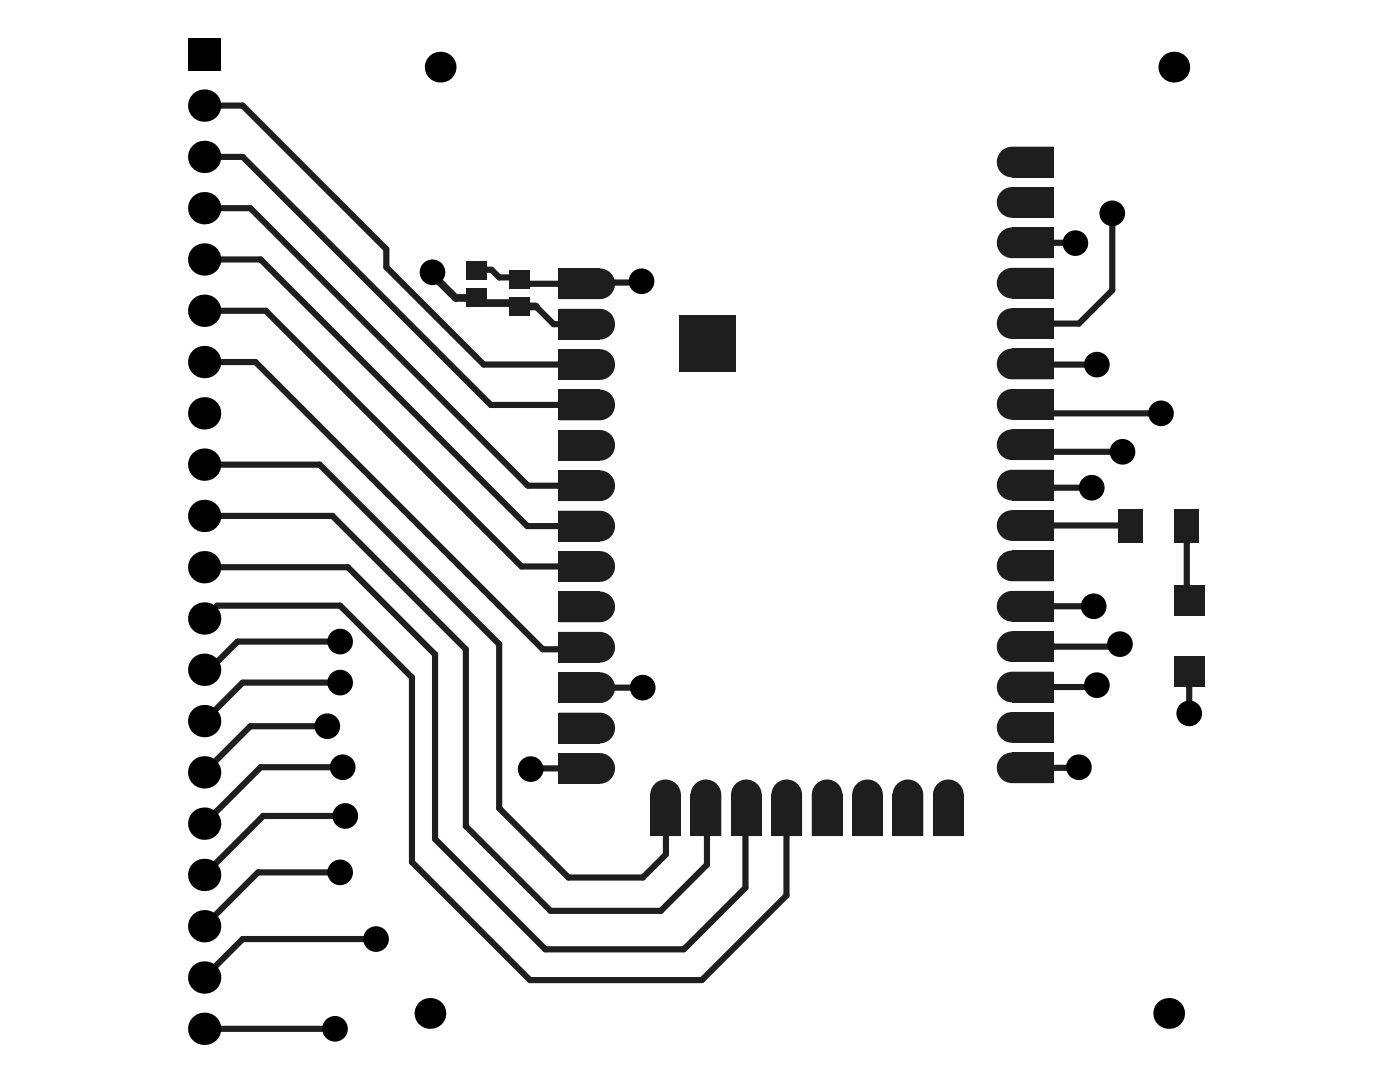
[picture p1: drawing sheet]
<svg xmlns="http://www.w3.org/2000/svg" width="279mm" height="216mm" viewBox="0 0 279 216" stroke-linecap="round" stroke-linejoin="round" font-family="sans-serif">
<g fill="#1e1e1e">
<path d="M130.7 156.4a3.1 3.1 0 0 1 3.3-.6 3.1 3.1 0 0 1 1.9 2.8v8.2h-6.1v-8.5l.3-1.1z"/>
<path d="M138.7 156.4a3.1 3.1 0 0 1 3.4-.6 3.1 3.1 0 0 1 1.8 2.8v8.2h-6.1v-8.5l.4-1.1z"/>
<path d="M146.8 156.4a3.1 3.1 0 0 1 3.3-.6 3.1 3.1 0 0 1 1.9 2.8v8.2h-6.1v-8.5l.3-1.1z"/>
<path d="M154.8 156.4a3.1 3.1 0 0 1 3.4-.6 3.1 3.1 0 0 1 1.9 2.8v8.2h-6.2l.1-8.5 .3-1.1z"/>
<path d="M162.9 156.4a3.1 3.1 0 0 1 3.3-.6 3.1 3.1 0 0 1 1.9 2.8v8.2h-6.1v-8.5l.3-1.1z"/>
<path d="M171 156.4a3.1 3.1 0 0 1 3.3-.6 3.1 3.1 0 0 1 1.9 2.8v8.2h-6.1v-8.5l.3-1.1z"/>
<path d="M179 156.4a3.1 3.1 0 0 1 3.4-.6 3.1 3.1 0 0 1 1.9 2.8v8.2h-6.2v-8.5l.4-1.1z"/>
<path d="M187.1 156.4a3.1 3.1 0 0 1 3.3-.6 3.1 3.1 0 0 1 1.9 2.8v8.2h-6.1v-8.5l.3-1.1z"/>
<path d="M111.5 142.2h8.2a3.1 3.1 0 0 1 3 3.1 3.1 3.1 0 0 1-3 3h-8.2z"/>
<path d="M111.5 134.1h8.2a3.1 3.1 0 0 1 3 3.1 3.1 3.1 0 0 1-3 3.1h-8.2z"/>
<path d="M111.5 126.1h8.2a3.1 3.1 0 0 1 3 3.1 3.1 3.1 0 0 1-3 3h-8.2z"/>
<path d="M111.5 110h8.2a3.1 3.1 0 0 1 3 3 3.1 3.1 0 0 1-3 3.1h-8.2z"/>
<path d="M111.5 101.9h8.2a3.1 3.1 0 0 1 3 3.1 3.1 3.1 0 0 1-3 3h-8.2z"/>
<path d="M111.5 93.9h8.2a3.1 3.1 0 0 1 3 3 3.1 3.1 0 0 1-3 3.1h-8.2z"/>
<path d="M111.5 77.7h8.2a3.1 3.1 0 0 1 3 3.1 3.1 3.1 0 0 1-3 3.1h-8.2z"/>
<path d="M111.5 69.7h8.2a3.1 3.1 0 0 1 3 3 3.1 3.1 0 0 1-3 3.1h-8.2z"/>
<path d="M111.5 61.6h8.2a3.1 3.1 0 0 1 3 3.1 3.1 3.1 0 0 1-3 3h-8.2z"/>
<path d="M111.5 53.6h8.2a3.1 3.1 0 0 1 3 3 3.1 3.1 0 0 1-3 3.1h-8.2z"/>
<path d="M199.8 126.9l.8-.6 1.1-.3h8.5v6.1h-8.2a3.1 3.1 0 0 1-2.8-1.9 3.1 3.1 0 0 1 .6-3.3z"/>
<path d="M199.8 134.9l.8-.5 1.1-.4h8.5v6.2h-8.2a3.1 3.1 0 0 1-2.8-1.9 3.1 3.1 0 0 1 .6-3.4z"/>
<path d="M199.8 143l.8-.6 1.1-.3h8.5v6.1h-8.2a3.1 3.1 0 0 1-2.8-1.9 3.1 3.1 0 0 1 .6-3.3z"/>
<path d="M199.8 94.6l.8-.5 1.1-.3 8.5-.1v6.2h-8.2a3.1 3.1 0 0 1-2.8-1.9 3.1 3.1 0 0 1 .6-3.4z"/>
<path d="M199.8 102.7l.8-.6 1.1-.3h8.5v6.1h-8.2a3.1 3.1 0 0 1-2.8-1.9 3.1 3.1 0 0 1 .6-3.3z"/>
<path d="M199.8 110.7l.8-.5 1.1-.3h8.5v6.1h-8.2a3.1 3.1 0 0 1-2.8-1.9 3.1 3.1 0 0 1 .6-3.4z"/>
<path d="M199.8 54.3l.8-.5 1.1-.3 8.5-.1v6.2h-8.2a3.1 3.1 0 0 1-2.8-1.9 3.1 3.1 0 0 1 .6-3.4z"/>
<path d="M199.8 62.4l.8-.6 1.1-.3h8.5v6.1h-8.2a3.1 3.1 0 0 1-2.8-1.9 3.1 3.1 0 0 1 .6-3.3z"/>
<path d="M199.8 70.5l.8-.6 1.1-.3h8.5v6.1h-8.2a3.1 3.1 0 0 1-2.8-1.9 3.1 3.1 0 0 1 .6-3.3z"/>
<path d="M199.8 78.5l.8-.5 1.1-.4h8.5v6.1h-8.2a3.1 3.1 0 0 1-2.8-1.8 3.1 3.1 0 0 1 .6-3.4z"/>
<path d="M199.8 30.2l.9-.7 1-.2h8.5v6.1h-8.2a3.1 3.1 0 0 1-2.8-1.9 3.1 3.1 0 0 1 .6-3.3z"/>
<path d="M199.8 38.2l.8-.5 1.1-.4h8.5v6.2h-8.2a3.1 3.1 0 0 1-2.8-1.9 3.1 3.1 0 0 1 .6-3.4z"/>
<path d="M199.8 46.3l.8-.6 1.1-.3h8.5v6.1h-8.2a3.1 3.1 0 0 1-2.8-1.9 3.1 3.1 0 0 1 .6-3.3z"/>
<path d="M111.5 150.3h8.2a3.1 3.1 0 0 1 3 3 3.1 3.1 0 0 1-3 3.1h-8.2z"/>
<path d="M111.5 118h8.2a3.1 3.1 0 0 1 3 3.1 3.1 3.1 0 0 1-3 3.1h-8.2z"/>
<path d="M111.5 85.8h8.2a3.1 3.1 0 0 1 3 3.1 3.1 3.1 0 0 1-3 3h-8.2z"/>
<path d="M199.8 151l.8-.5 1.1-.3 8.5-.1v6.2h-8.2a3.1 3.1 0 0 1-2.8-1.9 3.1 3.1 0 0 1 .6-3.4z"/>
<path d="M199.8 86.6l.8-.6 1.1-.3h8.5v6.1h-8.2a3.1 3.1 0 0 1-2.8-1.9 3.1 3.1 0 0 1 .6-3.3z"/>
<path d="M199.8 118.8l.8-.6 1.1-.3h8.5v6.1h-8.2a3.1 3.1 0 0 1-2.8-1.9 3.1 3.1 0 0 1 .6-3.3z"/>
</g>
<g fill="none" stroke="#1e1e1e" stroke-width="1.2">
<path d="M40.8 21.1h7.6l28.7 28.6v3.6l19.4 19.4h19.1M40.8 31.3h7.6l49.5 49.5h17.7M40.8 51.8h11.2l53.2 53.2h10.4M40.8 41.5h9.2l55.4 55.4h10.2M95.2 53.8h2.9l1.5 1.6h2.7M102.7 55.7l.9 .9h12l-.3-.2h12.5l.2-.3M206.1 48.4l8.5 .1M222 42.6v15.3l-6.7 6.7h-9.2M40.8 72.2h10.2l57.3 57.4h6.9l.4-.4M40.8 62h12.2l51.1 51h11.5M107 61.1l3.5 3.6h5.1l-.2 .2M141.7 68.2l-.4 .4"/>
<path d="M206.1 72.6l1.7 1.7v-3.1l1.5 1.6h9.6M206.1 64.6h.1M40.8 92.7h23l35.8 35.8v32.8l13.8 13.8h14.9l4.6-4.6-.1-7.8M40.8 82v.5M206.1 88.7l.6-.6 2.1 2.1h15.2M206.1 80.7l.8-.8 2.5 2.6h22.3M206.1 96.8l1 1 .6-.5h10.2M40.8 102.9h25.5l26.7 26.7v35.3l16.9 16.8h22l9.2-9.2v-9.6l-.2-.2M40.8 113.2h28.6l17.4 17.4v36.8l22 22h27.7l12.3-12.3v-14.2l.1-.2M206.1 104.9h19.3l.2 .1M236.8 105v14.3l.5 .5M40.8 123.4l2.5-2.5h24.6l14.3 14.3v36.8l23.6 23.6h34.3l16.9-16.9v-16"/>
<path d="M67.9 128h-20.5l-5.6 5.6-.5-.5-.5 .5M67.9 136.2h-19.5l-7.6 7.7M115.6 137.2h12.7M206.1 121h12.2M218.9 136.7l-.4 .4h-12.4M223.5 128.5l-.5 .5h-12.8l-1.5-1.5h-1.1l-1.5 1.5M237.3 133.9v8.4M65.3 144.9h-15.3l-9.2 9.2M68.4 153.1h-16.4l-11.2 11.3M105.9 153.5l.1-.2h9.6l.9 1M205.7 153.6h.4M215.2 153.2h-9.1l-.5 .5"/>
<path d="M67.9 174.1h-16.4l-10.7 10.7M68.9 162.8h-16.4l-11.7 11.8M75.1 187.4h-26.7l-7.6 7.7M40.8 205.3h26.1"/>
</g>
<path d="M86.3 54.3v.5l4.6 4.7h4.1l1 1h6l.7 .6h4.3M95.2 53.8l-.2 .2M102.3 55.4l.4 .3" fill="none" stroke="#1e1e1e" stroke-width="1.5"/>
<path d="M215.3 153.1l-.1 .1" fill="none" stroke="#1e1e1e" stroke-width="1"/>
<g fill="#000">
<circle cx="87.8" cy="13.4" r="3.1"/>
<circle cx="234.3" cy="13.4" r="3.1"/>
<circle cx="40.8" cy="31.3" r="3.2"/>
<circle cx="40.8" cy="21.1" r="3.2"/>
<circle cx="40.8" cy="41.5" r="3.2"/>
<circle cx="40.8" cy="51.8" r="3.2"/>
<circle cx="86.3" cy="54.3" r="2.56"/>
<circle cx="128" cy="56.1" r="2.56"/>
<circle cx="214.6" cy="48.5" r="2.56"/>
<circle cx="222" cy="42.6" r="2.56"/>
<circle cx="40.8" cy="72.2" r="3.2"/>
<circle cx="40.8" cy="62" r="3.2"/>
<circle cx="137" cy="68.7" r="1.01"/>
<circle cx="137" cy="72.8" r="1.01"/>
<circle cx="137" cy="64.6" r="1.01"/>
<circle cx="141.1" cy="68.7" r="1.01"/>
<circle cx="141.1" cy="72.8" r="1.01"/>
<circle cx="141.1" cy="64.6" r="1.01"/>
<circle cx="145.2" cy="68.7" r="1.01"/>
<circle cx="145.2" cy="72.8" r="1.01"/>
<circle cx="145.2" cy="64.6" r="1.01"/>
<circle cx="218.9" cy="72.8" r="2.56"/>
<circle cx="40.8" cy="92.7" r="3.2"/>
<circle cx="40.8" cy="82.5" r="3.2"/>
<circle cx="217.9" cy="97.3" r="2.56"/>
<circle cx="224" cy="90.2" r="2.56"/>
<circle cx="231.7" cy="82.5" r="2.56"/>
<circle cx="40.8" cy="113.2" r="3.2"/>
<circle cx="40.8" cy="102.9" r="3.2"/>
<circle cx="40.8" cy="123.4" r="3.2"/>
<circle cx="40.8" cy="133.6" r="3.2"/>
<circle cx="67.9" cy="136.2" r="2.56"/>
<circle cx="67.9" cy="128" r="2.56"/>
<circle cx="128.3" cy="137.2" r="2.56"/>
<circle cx="218.3" cy="121" r="2.56"/>
<circle cx="218.9" cy="136.7" r="2.56"/>
<circle cx="223.5" cy="128.5" r="2.56"/>
<circle cx="40.8" cy="154.1" r="3.2"/>
<circle cx="40.8" cy="143.9" r="3.2"/>
<circle cx="65.3" cy="144.9" r="2.56"/>
<circle cx="68.4" cy="153.1" r="2.56"/>
<circle cx="105.9" cy="153.5" r="2.56"/>
<circle cx="215.3" cy="153.1" r="2.56"/>
<circle cx="237.3" cy="142.3" r="2.56"/>
<circle cx="40.8" cy="164.4" r="3.2"/>
<circle cx="40.8" cy="174.6" r="3.2"/>
<circle cx="67.9" cy="174.1" r="2.56"/>
<circle cx="68.9" cy="162.8" r="2.56"/>
<circle cx="40.8" cy="195.1" r="3.2"/>
<circle cx="40.8" cy="184.8" r="3.2"/>
<circle cx="75.1" cy="187.4" r="2.56"/>
<circle cx="40.8" cy="205.3" r="3.2"/>
<circle cx="66.9" cy="205.3" r="2.56"/>
<circle cx="85.8" cy="202.2" r="3.1"/>
<circle cx="233.2" cy="202.2" r="3.1"/>
</g>
<path d="M37.5 7.6h6.5v6.5h-6.5z" fill-rule="evenodd" fill="#000"/>
<g fill="#1e1e1e">
<path d="M129.8 158.6h6.1v8.2h-6.1z" fill-rule="evenodd"/>
<path d="M137.8 158.6h6.1v8.2h-6.1z" fill-rule="evenodd"/>
<path d="M145.9 158.6h6.1v8.2h-6.1z" fill-rule="evenodd"/>
<path d="M153.9 158.6h6.2v8.2h-6.2z" fill-rule="evenodd"/>
<path d="M162 158.6h6.1v8.2h-6.1z" fill-rule="evenodd"/>
<path d="M170.1 158.6h6.1v8.2h-6.1z" fill-rule="evenodd"/>
<path d="M178.1 158.6h6.2v8.2h-6.2z" fill-rule="evenodd"/>
<path d="M186.2 158.6h6.1v8.2h-6.1z" fill-rule="evenodd"/>
<path d="M101.7 59.3h4v3.7h-4z" fill-rule="evenodd"/>
<path d="M93 52.2h4v3.6h-4z" fill-rule="evenodd"/>
<path d="M111.5 142.2h8.2v6.1h-8.2z" fill-rule="evenodd"/>
<path d="M111.5 134.1h8.2v6.2h-8.2z" fill-rule="evenodd"/>
<path d="M111.5 126.1h8.2v6.1h-8.2z" fill-rule="evenodd"/>
<path d="M111.5 110h8.2v6.1h-8.2z" fill-rule="evenodd"/>
<path d="M111.5 101.9h8.2v6.1h-8.2z" fill-rule="evenodd"/>
<path d="M111.5 93.9h8.2v6.1h-8.2z" fill-rule="evenodd"/>
<path d="M111.5 77.7h8.2v6.2h-8.2z" fill-rule="evenodd"/>
<path d="M111.5 69.7h8.2v6.1h-8.2z" fill-rule="evenodd"/>
<path d="M111.5 61.6h8.2v6.1h-8.2z" fill-rule="evenodd"/>
<path d="M101.7 53.9h4v3.6h-4z" fill-rule="evenodd"/>
<path d="M93 57.6h4v3.7h-4z" fill-rule="evenodd"/>
<path d="M135.6 63h11.3v11.2h-11.3z" fill-rule="evenodd"/>
<path d="M202 126h8.2v6.1h-8.2z" fill-rule="evenodd"/>
<path d="M202 134h8.2v6.2h-8.2z" fill-rule="evenodd"/>
<path d="M202 142.1h8.2v6.1h-8.2z" fill-rule="evenodd"/>
<path d="M202 93.7h8.2v6.2h-8.2z" fill-rule="evenodd"/>
<path d="M202 101.8h8.2v6.1h-8.2z" fill-rule="evenodd"/>
<path d="M202 109.9h8.2v6.1h-8.2z" fill-rule="evenodd"/>
<path d="M202 61.5h8.2v6.1h-8.2z" fill-rule="evenodd"/>
<path d="M202 69.6h8.2v6.1h-8.2z" fill-rule="evenodd"/>
<path d="M202 77.6h8.2v6.1h-8.2z" fill-rule="evenodd"/>
<path d="M202 29.3h8.2v6.1h-8.2z" fill-rule="evenodd"/>
<path d="M202 37.3h8.2v6.2h-8.2z" fill-rule="evenodd"/>
<path d="M202 45.4h8.2v6.1h-8.2z" fill-rule="evenodd"/>
<path d="M234.3 130.9h6.1v6.1h-6.1z" fill-rule="evenodd"/>
<path d="M223.1 101.7h4.9v6.6h-4.9z" fill-rule="evenodd"/>
<path d="M234.4 101.7h4.9v6.6h-4.9z" fill-rule="evenodd"/>
<path d="M111.5 150.3h8.2v6.1h-8.2z" fill-rule="evenodd"/>
<path d="M111.5 118h8.2v6.2h-8.2z" fill-rule="evenodd"/>
<path d="M111.5 85.8h8.2v6.1h-8.2z" fill-rule="evenodd"/>
<path d="M111.5 53.6h8.2v6.1h-8.2z" fill-rule="evenodd"/>
<path d="M202 150.1h8.2v6.2h-8.2z" fill-rule="evenodd"/>
<path d="M202 53.4h8.2v6.2h-8.2z" fill-rule="evenodd"/>
<path d="M202 85.7h8.2v6.1h-8.2z" fill-rule="evenodd"/>
<path d="M202 117.9h8.2v6.1h-8.2z" fill-rule="evenodd"/>
<path d="M234.3 116.8h6.1v6.1h-6.1z" fill-rule="evenodd"/>
</g>
</svg>
